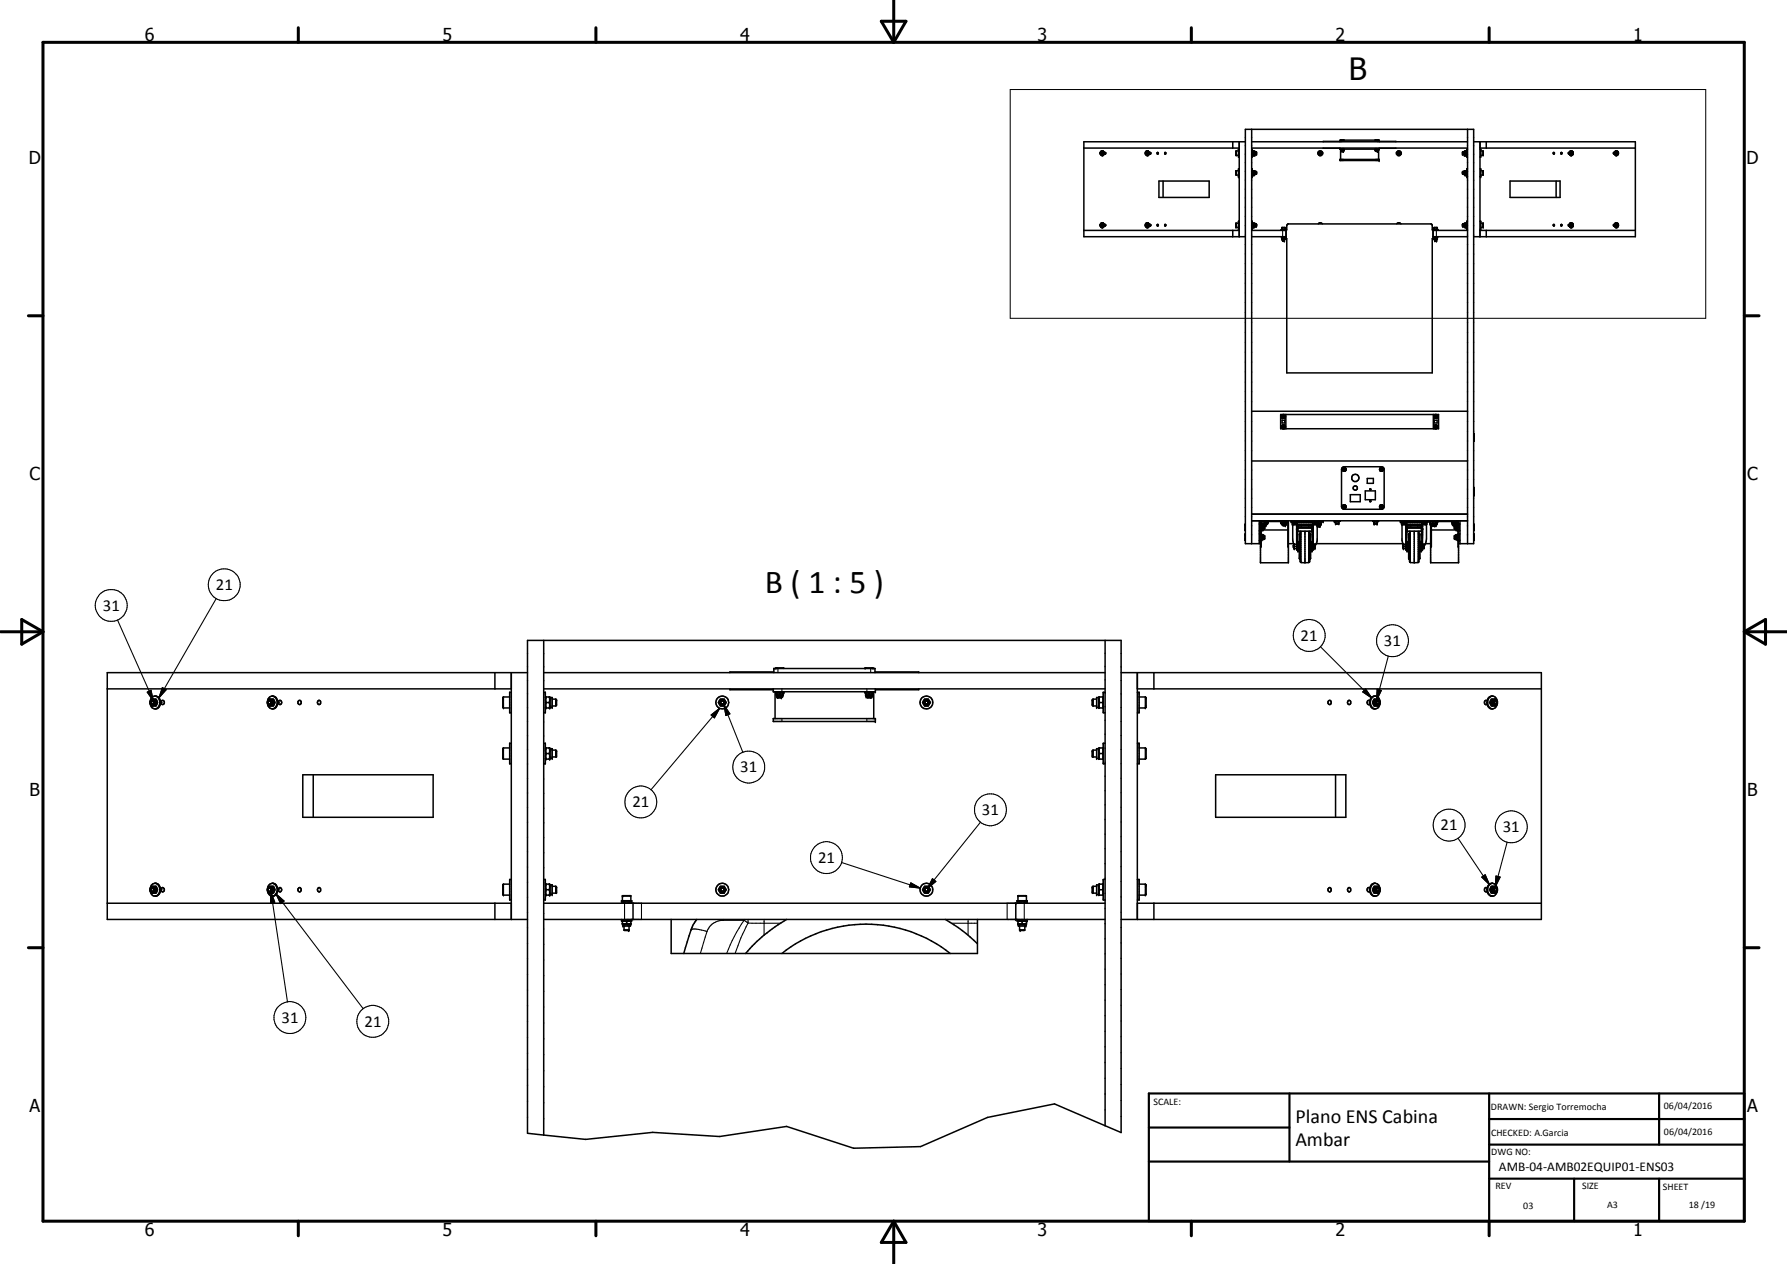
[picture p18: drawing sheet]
<svg xmlns="http://www.w3.org/2000/svg" width="420mm" height="297mm" viewBox="0 0 420 297" stroke-linecap="round" stroke-linejoin="round" font-family="sans-serif">
<defs><g id="words">
<text font-size="7.9" x="179.8" y="139.4">B ( 1 : 5 )</text>
<text font-size="7.2" x="317.1" y="18.7">B</text>
<g font-size="4.7">
<text x="304.6" y="263.9">Plano ENS Cabina</text>
<text x="304.6" y="269.3">Ambar</text>
</g>
<g font-size="4.2">
<text x="34" y="9.6">6</text>
<text x="104" y="9.6">5</text>
<text x="174" y="9.6">4</text>
<text x="244" y="9.6">3</text>
<text x="314" y="9.6">2</text>
<text x="384" y="9.6">1</text>
<text x="6.8" y="38.7">D</text>
<text x="410.6" y="38.7">D</text>
<text x="7" y="112.9">C</text>
<text x="410.8" y="112.9">C</text>
<text x="7" y="187.1">B</text>
<text x="410.8" y="187.1">B</text>
<text x="7" y="261.4">A</text>
<text x="410.8" y="261.4">A</text>
<text x="34" y="290.4">6</text>
<text x="104" y="290.4">5</text>
<text x="174" y="290.4">4</text>
<text x="244" y="290.4">3</text>
<text x="314" y="290.4">2</text>
<text x="384" y="290.4">1</text>
</g>
<g font-size="3.9">
<text x="24.2" y="143.6">31</text>
<text x="50.7" y="138.7">21</text>
<text x="305.8" y="150.6">21</text>
<text x="325.4" y="151.8">31</text>
<text x="174.1" y="181.5">31</text>
<text x="148.7" y="189.7">21</text>
<text x="230.9" y="191.6">31</text>
<text x="338.7" y="195.2">21</text>
<text x="353.3" y="195.6">31</text>
<text x="192.4" y="202.8">21</text>
<text x="66.2" y="240.4">31</text>
<text x="85.7" y="241.3">21</text>
</g>
<text font-size="3.1" x="352.4" y="275.1">AMB-04-AMB02EQUIP01-ENS03</text>
<g font-size="2.4">
<text x="271.2" y="259.7">SCALE:</text>
<text x="350.6" y="260.8">DRAWN: Sergio Torremocha</text>
<text x="391.2" y="260.6">06/04/2016</text>
<text x="350.6" y="267">CHECKED: A.Garcia</text>
<text x="391.2" y="266.7">06/04/2016</text>
<text x="350.6" y="271.4">DWG NO:</text>
<text x="351.6" y="279.3">REV</text>
<text x="372" y="279.4">SIZE</text>
<text x="391" y="279.6">SHEET</text>
<text x="358.1" y="284.1">03</text>
<text x="377.9" y="283.8">A3</text>
<text x="397.1" y="283.8">18 /19</text>
</g>
</g></defs>
<g fill="none" stroke="#000" stroke-width=".24">
<path d="M237.5 21h163.6v53.8h-163.6zM259.6 36h.2M270.2 36h.2M368.9 36h.1M379.5 36h.1M259.6 52.9h.2M270.2 52.9h.2M368.9 52.9h.1M379.5 52.9h.1M37.7 165.1h.5M65.3 165.1h.4M321.9 165.1h.1"/>
<path d="M349.5 165.1h.1M37.7 209.1h.5M65.3 209.1h.4M321.9 209.1h.1M349.5 209.1h.1"/>
</g>
<g fill="none" stroke="#000" stroke-width=".35">
<path d="M254.8 34.8h36.6M258.7 36.1l.2 .1M258.7 35.9v.2M258.7 35.9h.3M258.8 35.9h.2M258.8 36.1h.2M258.9 35.7l.3 .2-.1 .3-.2 .1M258.9 35.7h.3l.2 .4-.2 .2h-.3l-.2-.2M258.9 35.7l-.2 .4M258.9 35.7l.2 .2M259 35.9v.2M259 36.2h-.1"/>
<path d="M259 36.1h.1M259.1 36.1l-.2 .1M259.2 35.7l.1 .3M259.3 36h.1M259.3 36l-.1 .3M259.3 35.5l.2 .2v.5l-.3 .4M259.3 35.5l.1 .1a.64 .64 0 0 1-.1 1 .53 .53 0 0 1-.6-.5M259.3 35.5h-.4l-.2 .4M259.7 35.9h.3l-.1 .3h-.2zM269.3 36l.1 .1M269.3 36.1l.1 .1M269.3 36.1a.52 .52 0 0 0 .6 .5l.1-.2"/>
<path d="M269.4 35.7l.3 .1M269.5 35.7l.4 .1-.1 .5h-.3l-.2-.3zM269.5 35.7l.1 .1M269.6 35.9l-.2 .2h.2M269.6 35.9v.2M269.6 36.1l-.2 .1M269.6 35.8l.1 .3M269.7 36l-.1 .1M269.7 36.1l-.2 .1M269.7 35.8l.1 .1M269.7 35.7l.1 .2M269.8 36.1l-.3 .2"/>
<path d="M269.8 35.9v.2M269.8 36.1l-.1 .2M269.8 35.9l.1 .1M269.9 36h.1M269.9 36l-.1 .1M269.9 35.5h-.4l-.2 .2 .1 .2h.2M269.9 35.5l.3 .4-.2 .5M269.9 35.5l.3 .5v.3l-.4 .3M270.3 35.9h.3v.2l-.2 .1zM272.1 35.9h.2v.3h-.2zM273.8 35.9h.3v.3h-.2zM289.8 33.3v1.5"/>
<path d="M291.2 35.5h-.6v1h.6M291.4 33.3v22.3M291.4 39.7h-.2v1.8h.2M291.4 35.1h-.2v1.8h.2M292.8 33.3h-38v22.3h38M294.3 30.4v97.4M294.3 33.3h50.7M294.3 34.8h50.7M294.3 39.7h.1v1.8h-.1M294.3 35.1h.1v1.8h-.1M294.4 36.4l.1 .1M294.5 35.5h.3v1h-.3"/>
<path d="M294.5 35.5l-.1 .1M294.5 36v.5M294.5 35.5v.5M294.5 36h.3M294.8 35.5v1M294.8 35.6h.3v.8h-.3M295.1 36.3h.2M295.1 35.7h.2M295.3 35.7v.6M310.2 35.7h.4a.34 .34 0 0 1 .2 .3 .34 .34 0 0 1-.2 .3h-.4l-.1-.3zM310.3 35.9v.2M310.3 36.1v.1"/>
<path d="M310.3 35.9h.2M310.4 35.9h.1M310.4 36.2l-.2-.2 .2-.3 .3 .3-.2 .2M310.4 35.9h-.1M310.5 35.9l.1 .2M310.6 36.1l-.3 .1M310.6 36.1h-.3M311.1 34.8h3.9M315 37.5h9.3v.2h-9.3zM315 34.8v.3h9.3v-.3M315.1 33.2l-4 .1M315.1 33.3v-.4h9.2v.4"/>
<path d="M315.2 35.1v2.4M315.2 35.1h.8M315.2 32.9h.1M315.3 35.1v.2h.6v-.2M315.3 35.2h.3M315.4 35.3v.2h.5v-.2M315.4 35.1h-.1M315.4 35.5h.4M315.4 35.3h.1M315.6 35.2h.3M315.6 35.2v.1M315.7 35.3h.1"/>
<path d="M315.8 35.3h.1M315.9 35.1h.1M316 32.9h.1M323.3 35.1h.8M323.3 32.9h.1M323.4 35.1v.2h.6M323.4 35.2h.3M323.4 35.1h.1M323.5 35.5h.4M323.5 35.3h.1M323.6 35.3h-.1M323.7 35.2h.3"/>
<path d="M323.7 35.2v.1M323.8 35.3h.1M324 35.1h.1M324 35.1v.4h-.6v-.2M324.1 32.9h.1M324.1 35.1v2.4M324.3 33.2l3.9 .1M328.2 34.8h-3.9M328.3 35.8l.6-.4a.65 .65 0 0 1 .6 .8l-.4 .4h-.4l-.4-.4zM328.7 35.7h.4v.6h-.4l-.2-.3zM329 35.9h-.2l-.1 .2h.3M329 35.9v.2"/>
<path d="M329 35.9h-.3l.1 .3M329 36.1l-.2 .1M329.1 35.9l-.1-.2-.3 .1-.1 .2 .2 .2M329.1 36.1l-.1 .1M329.1 35.9l.2 .1-.2 .2M343.9 35.7v.6M343.9 36.3h.4M343.9 35.7h.4M344.5 36.4l.4 .1M344.5 35.6h-.2v.8h.2M344.5 35.6v.8M344.5 36h.3"/>
<path d="M344.5 35.5v.5M344.5 36v.5M344.8 35.6v.3M344.8 36.1v.3M344.9 35.5l-.4 .1M345 30.4v97.4M345 39.7h-.1v1.8h.1M345 35.1h-.1v1.8h.1M346.5 33.3h38v22.3h-38M348 34.8h36.5M348 33.3v22.3M348 35.1h.1v1.8h-.1"/>
<path d="M348 39.7h.1v1.8h-.1M348.1 35.5h.6v1h-.6M349.5 33.3v1.5M365.2 35.9h.3l-.1 .3-.2-.1zM367 35.9h.2v.3l-.2-.1zM369 35.9h-.2v.2l.2 .1M369.2 36l.2 .3 .4-.1M369.2 36h.1M369.3 35.5a.59 .59 0 0 0-.3 .6 .59 .59 0 0 0 .5 .5l.4-.5M369.3 35.5h.3l.3 .4M369.3 35.5l-.3 .6 .4 .5M369.3 36l.2 .3"/>
<path d="M369.5 35.7l-.2 .3M369.5 36.2h.1M369.5 36.2l.2 .1M369.6 36.1v.1M369.6 36.2h.2M369.6 35.7l-.2 .2 .1 .3M369.6 35.9v.2M369.6 35.9h.2M369.6 35.7h.2M369.7 35.7l-.2 .2 .2 .3M369.8 35.9v.2h-.2M369.8 35.9v.3"/>
<path d="M369.9 35.9l-.2-.2h-.3l-.2 .3M369.9 35.9v.2M369.9 36.1l-.1 .1M379.3 36.1h.1M379.4 36.1l.2 .1M379.6 35.9l-.2-.1-.1 .3M379.7 35.7v.5l.3 .4M379.8 36l.2 .3h.3l.2-.2M379.8 36h.1M379.9 35.5h.4l.2 .4M379.9 35.5a.54 .54 0 0 0-.3 .7 .54 .54 0 0 0 .8 .2l.1-.3M379.9 35.5l-.1 .1"/>
<path d="M379.9 36l.4 .3M380.1 35.7l-.2 .3M380.2 36.1h.2M380.2 35.9v.2M380.2 36.1l.1 .1M380.2 35.7l-.1 .2v.4M380.2 35.7h.2M380.3 35.7l-.2 .2 .2 .3M380.4 35.7h-.4l-.2 .3M380.4 35.9h-.2M380.4 35.9h.1M380.4 35.7l.1 .2"/>
<path d="M380.4 36.1l-.1 .1M380.4 35.9v.2M380.4 36.1h.1M380.5 35.9v.2M254.8 54.1h36.6M258.7 52.8a.47 .47 0 0 1 .4-.4 .47 .47 0 0 1 .5 .3l-.1 .6M258.7 52.8v.2M258.7 53l.2 .5h.4M258.7 52.8l.2 .3M258.9 52.7l.3-.1 .2 .4-.2 .2-.5-.2M258.9 53.1h.1M258.9 52.7h.1"/>
<path d="M258.9 52.7l-.2 .1M258.9 52.7l.3 .2-.2 .3M258.9 52.7l.1 .2M258.9 52.7l-.1 .1M259 52.7l.1 .3M259 52.9v.1M259 53l-.1 .1M259 53h.1M259.1 53l-.2 .2M259.2 52.6l.1 .3M259.2 52.4l.3 .3v.5l-.2 .3M259.3 52.9h.1"/>
<path d="M259.3 52.9l-.1 .3M259.3 52.7h.1M259.3 53.1h.1M259.4 53.3l-.1 .2M259.7 52.7l.3 .2-.2 .2-.1-.2zM269.3 52.8v.2M269.3 53l.2 .5h.4M269.3 52.8l.2-.4h.4a.66 .66 0 0 1 0 1.1M269.4 52.7h.5M269.4 52.7h.2M269.4 52.7l-.1 .1M269.5 52.7h.2l.1 .3"/>
<path d="M269.6 52.9l-.2-.1v.2M269.6 52.9v.1M269.6 52.7l.1 .3M269.7 52.9l-.3-.2-.1 .2 .3 .1M269.7 52.9l-.3 .2M269.7 53l-.2 .2M269.7 52.6l.1 .1M269.8 52.7h.1M269.8 53.1h.1M269.8 53l-.2 .2M269.8 52.7l.1 .2M269.8 53l-.1 .2"/>
<path d="M269.8 52.4h.1M269.9 52.7l-.1 .5h-.4l-.1-.2M269.9 52.9h.1M269.9 52.7h.1M269.9 52.9l-.1 .1M270 52.5l.2 .5-.3 .5M270.4 52.7l.2 .1-.1 .3-.2-.1zM272.1 52.7l.3 .2-.2 .2zM272.5 42.5h11.8v3.9h-11.8zM273.5 42.5v3.9M273.9 52.7l.2 .1-.1 .3zM289.8 54.1v1.5"/>
<path d="M291.2 40.1h-.6v1h.6M291.2 52.5h-.6v.9h.6M291.4 52h-.2v1.8h.2M294.3 55.6h8.1M294.3 54.1h8.1v2h.1v31.5h34.3v-31.5h.1v-2h8.1M294.3 52h.1v1.8h-.1M294.4 41.1h.1M294.4 53.4h.1M294.5 40.1l.6 .1v.9h-.3M294.5 52.5h.3v.9h-.3M294.5 40.1l-.1 .1M294.5 52.5h-.1"/>
<path d="M294.5 40.1v.5M294.5 40.6v.5M294.5 52.5v.4M294.5 52.9v.5M294.5 40.6h.3M294.5 52.9h.3M294.8 40.1v1M294.8 52.5v.9M294.8 40.1v1h-.3M294.8 52.5h.3v.9h-.3M295.1 40.9h.2M295.1 40.3h.2"/>
<path d="M295.1 53.2h.2M295.1 52.6h.2M295.3 40.3v.6M295.3 52.6v.6M301.2 54.1v-.1h1.3v-1l.3-.4h33.7l.3 .3v1.1h1.3v.1M301.3 55.6v.2h.9v-.2M301.3 54v-.1h.9v.1M301.4 53.9v-.4h.8v.4M301.5 55.8l-.1 .4h.7v-.2M301.5 56.2v.4M301.5 56.6h.5M301.7 55.8h.1"/>
<path d="M301.8 55.8v.2M301.9 55.8h-.1M302 56.2v.4M302.1 55.8l.1 .2M302.2 56h-.8h.7M302.2 56h-.1M302.3 54.1v1.5M310 52.6l.3-.2 .6 .2M328.4 52.6l.4-.2 .6 .2M336.9 55.6h8.1M337 54.1v1.5M337.1 53.9h.9v.1"/>
<path d="M337.1 55.6v.4M337.1 56h.8M337.1 56h.1M337.2 56v.2h.7v-.2M337.2 56h.7M337.3 56.2v.4h.5M337.3 56.6h.5M337.5 55.8h.1M337.6 55.8v.2M337.6 55.8h.1M337.8 56.2v.4M337.9 55.8v.2"/>
<path d="M337.9 53.9v-.4h-.7l-.1 .5M337.9 56h.1M338 55.6v.2h-.9h.2M343.9 40.3v.6M343.9 52.6v.6M343.9 40.9h.4M343.9 40.3h.4M343.9 53.2h.4M343.9 52.6h.4M344.5 41.1h.4M344.5 53.4h.4M344.5 52.5h-.2v.9h.2"/>
<path d="M344.5 52.5v.9M344.5 40.1v1M344.5 40.6h.3M344.5 52.9h.3M344.5 52.9v.5M344.5 40.1v.5M344.5 40.6v.5M344.5 52.5v.4M344.8 52.6v.2M344.8 53.1v.2M344.8 40.3v.2M344.8 40.8v.2"/>
<path d="M344.9 40.1l-.6 .1v.9h.2M344.9 52.5h-.4M345 52h-.1v1.8h.1M348 54.1h36.5M348 52h.1v1.8h-.1M348.1 40.1h.6v1h-.6M348.1 52.5h.6v.9h-.6M349.5 54.1v1.5M355 42.5h11.8v3.9h-11.8zM365.3 52.7l.2 .2-.2 .2zM365.9 42.5v3.9M367 52.8l.2-.1v.4z"/>
<path d="M369 52.8h-.2v.3h.2M369.2 52.9l.2 .3h.4l.1-.2M369.2 52.9h.1M369.3 52.9l.2 .3M369.3 52.7l-.1 .2M369.4 52.7l-.1 .2M369.4 53l.1 .2M369.4 52.4a.63 .63 0 0 0-.1 1.1M369.5 52.7l-.1 .3M369.5 52.6l-.1 .1M369.5 52.7h.1M369.6 52.8h.3l-.3 .3"/>
<path d="M369.6 52.8v.3M369.6 52.8l.2 .1-.2 .2M369.6 52.7h.2M369.6 52.7h-.1M369.7 52.7l-.2 .1 .2 .4h-.2M369.8 52.7h-.5M369.8 52.7l.1 .1M369.9 52.8v.2M369.9 53l-.3 .5h-.3M369.9 52.8l-.1-.3-.5-.1a.66 .66 0 0 0 0 1.1M379.6 52.8l-.3 .1 .1 .2h.2M379.6 53.1l.3 .4"/>
<path d="M379.8 52.9l.2 .3h.4l.1-.2M379.8 52.9h.1M380 52.4a.63 .63 0 0 0-.1 1.1M380.1 52.6v.6M380.2 52.8v.2M380.2 52.8l.1-.1 .1 .3M380.2 53h.2M380.2 52.9v.1M380.2 52.7l.1 .5-.4-.3M380.3 52.7h.1M380.3 53.1h.1M380.3 52.8h-.1"/>
<path d="M380.4 52.7l-.4-.1-.2 .3M380.4 52.7l-.5 .2M380.4 52.7v.4M380.4 52.7h.1M380.4 52.7l.1 .1M380.5 52.8v.2M380.5 53l-.2 .5h-.4M380.5 52.8a.5 .5 0 0 0-.6-.4 .5 .5 0 0 0-.3 .7M294.3 96.6h50.7M301.1 97.4h37.1v3.4h-37.1zM301.4 98l.2 .2h.4l.2-.2M301.4 98.8h.7v.6h-.7z"/>
<path d="M301.5 97.6l-.1 .4M301.5 97.6l.5-.1 .1 .4-.1 .3-.6-.2M301.6 97.8v.2M301.6 98h.1M301.7 97.4l-.4 .3 .1 .5 .5 .1 .3-.3M301.9 97.4l.1 .1M301.9 97.7v.3h-.2M301.9 97.7l-.2-.1-.1 .2M301.9 97.7h-.3M302 97.8l-.3 .2M302 97.5h-.4l-.2 .5M302 99.9l-.5 .1-.2 .3 .2 .3"/>
<path d="M302 97.5l.2 .5M302 99.9l.2 .4-.2 .4M302 99.9h-.5l-.2 .3 .1 .4 .3 .2M302.3 97.4v3.4M337 97.4v3.4M337.1 97.8v.2M337.1 98l.4 .3 .4-.1M337.1 97.7v.1M337.2 97.7l.5-.2 .2 .5-.5 .2zM337.2 98.8h.7v.6h-.7zM337.2 97.7h-.1M337.3 99.9l-.2 .4"/>
<path d="M337.3 99.9h.5M337.3 97.5l-.2 .3M337.3 97.5l-.1 .2M337.3 97.5h.5M337.3 97.8l.1 .2M337.4 97.7l.1-.1 .3 .1-.1 .3h-.2M337.4 97.7l-.1 .1M337.4 98h.1M337.5 97.4l-.2 .1M337.5 97.7l.2 .1M337.6 97.4l.2 .1M337.7 97.9l-.2 .1"/>
<path d="M337.8 99.9l.1 .3M337.8 97.5l.2 .3-.2 .4h-.5l-.2-.2M337.8 97.5l.2 .3-.1 .4M337.8 99.9l.1 .1M337.9 100h.1M337.9 98.2h.1M337.9 100l.1 .3-.2 .4M294.3 108.3h50.7M301.5 100.6h.5l.1-.2-.3-.5-.4 .3v.3l.2 .2h.4M301.6 100.2v.2M301.6 100.2l.2-.1 .2 .1M301.6 100.2h.1"/>
<path d="M301.6 100.4l.3 .1M301.8 100.1l.2 .1M302 100.2v.2M302 100.2l-.2 .3-.2-.1M302 100.7l-.1 .1M315.5 109.9l.5-.2h8.8l.4 .1 .2 .5v8.8l-.1 .3-.3 .3h-9.1l-.2-.2-.3-.4v-8.8zM315.9 110.2h.1l.2 .2h-.3zM315.9 119l.1-.1 .2 .3h-.3zM316.2 109.9a.39 .39 0 0 0-.5 .4 .39 .39 0 0 0 .5 .4M316.2 109.9l.2 .3-.2 .5M316.3 109.9a.46 .46 0 0 0-.7 .4 .46 .46 0 0 0 .7 .4M316.3 109.9l.2 .4-.2 .4"/>
<path d="M316.4 118.8a.46 .46 0 0 0-.8 .1 .46 .46 0 0 0 .5 .7 .46 .46 0 0 0 .4-.7 .41 .41 0 0 0-.6-.2 .41 .41 0 0 0-.1 .6 .41 .41 0 0 0 .6 0v-.4M317.5 116.2h2.3v1.7h-2.3zM321 115.4h2.4v2h-2.4zM321.5 112.4h1.4v1.2h-1.4zM322.1 117.6h.2v.3h-.2zM322.1 114.9l.2 .2h-.2zM322.3 115.1h.1M324.6 110.2h.2l.1 .2h-.3zM324.6 119l.2-.1 .1 .3h-.3zM325 109.9a.43 .43 0 0 0-.6 .5 .43 .43 0 0 0 .7 .3M325 109.9l.2 .3-.2 .5M325.1 109.9a.46 .46 0 0 0-.7 .3 .46 .46 0 0 0 .5 .5"/>
<path d="M325.1 109.9l.2 .4-.2 .4M325.1 118.8l-.2-.1a.42 .42 0 0 0-.5 .4 .42 .42 0 0 0 .5 .4l.3-.2v-.4M337.1 100.3l.2 .4M337.1 100.3v.2M337.1 100.4l.2 .3M337.3 100.7h.5M337.3 100.7l.2 .1M337.4 100.4l.2 .1M337.5 100.1h.1M337.5 100.1l-.2 .3M337.5 100.1l-.2 .2 .3 .2M337.6 100.1l.2 .1"/>
<path d="M337.6 100.1l.1 .1M337.7 100.4l-.1 .1M337.8 100.7l-.2 .1M337.8 100.2v.2M337.8 100.4l-.2 .1M337.9 100.2l-.2 .4h-.3l-.2-.1v-.3l.5-.2 .3 .3-.2 .4M346.5 101.9h.1v1.8h-.1M346.5 114.6h.1v1.7h-.1M292.8 123.2v1.5M292.8 125.5v1.5M294.3 122.4h50.7M294.3 120.8h50.7"/>
<path d="M296.1 122.4v5.4M296.1 125.5h.1v1.5h-.1M296.1 123.1h.1v1.6h-.1M296.2 126.8v.1M296.2 124.5v.1M296.2 125.6h.5M296.2 122.4v.1h2.2v-.1M296.2 125.6h.1M296.2 123.3h.5M296.2 123.3h.1M296.3 126.2v.7M296.3 123.3v.7"/>
<path d="M296.3 124v.6M296.3 125.6v.6M296.3 126.2h.3M296.3 124h.3M296.4 127.8h-3.6v-97.4h53.7v97.4h-3.6M296.4 124.6v1M296.4 122.5v.8M296.5 122.5v.1h.9M296.5 123.1h1.4M296.5 126.9v1.6h-.1M296.5 122.6v.7M296.5 124.6v1"/>
<path d="M296.6 123.1h.1M296.6 125.6v.6M296.6 123.3v.7M296.6 124v.6M296.6 126.2v.7M296.7 123.3h.3v1.2h-.3M296.7 125.6h.3v1.2l-.8 .1M296.7 123.3v1.2M296.7 125.6v1.3M296.7 124.5l-.5 .1M296.7 124.5h6.1M297 125.9h.3"/>
<path d="M297 126.6h.3M297 124.3h.3M297 123.4h.6M297 123.4l.1 .1M297 123.3v.1M297.3 123.5v.8zM297.3 125.9v.7M297.3 123.1h.1M297.3 123l.2 .1M297.4 122.5l-.1 .6M297.4 122.6h5.4v5.9h.1M297.4 122.8h.7"/>
<path d="M297.6 123.4l-.6 .1M297.6 122.4v.1M297.6 123.3v.1M297.7 122.8h.1M297.7 122.8h-.1M297.7 122.6v.2M297.8 123v.3h-.9v-.2M297.8 123l-.1 .1M297.9 123.1h.1M297.9 123v.1M298 122.8v.2h-.7M298 122.5l.1 .3"/>
<path d="M298.1 122.8h-.1M300.9 122.4v.1h1.3v-.1M301.1 122.8h.2M301.1 122.8h.7M301.2 122.5l-.1 .3M301.3 123.1h1.1M301.3 123v.1M301.3 123.1h.1M301.4 123l.1 .3h.9v-.2M301.4 123l.2 .1M301.5 122.6v.2M301.5 122.8h.2"/>
<path d="M301.5 122.8h-.1M301.7 123.4h.6M301.7 123.3v.1M301.9 122.7h.6M301.9 122.5v.5h-.7v-.2M302 123l.1 .1M302 123l-.2 .1M302 122.7v.3M302.3 123.3v.1M302.5 122.7l-.1 .4M302.5 123l-.2 .1M302.6 122.6v.1h-.7"/>
<path d="M302.6 122.4l.3 .2v9.6h-6.5v-5.3M302.9 127.8h1.3M303.6 122.4v.2h7.5v-.2M303.9 122.7h.1M303.9 122.7v-.1v.6h5.9v-.5h-.2M304 122.7h1v.3h-1zM304 123.2l-.1 3.8 .4 1M304 123h.1M304.1 122.6v.1M304.2 128.1v.6M304.2 128.7h.1M304.2 128.1h.1"/>
<path d="M304.3 127.9h.6M304.3 127.9v1h.6M304.3 128.3h.1M304.3 128.8h.1M304.3 128.4h.6M304.3 127.9v.1M304.3 128.4v.1M304.5 123h.1M304.5 123h-.1M304.5 122.7v.3M304.9 124.2h.2M304.9 124.5h.2"/>
<path d="M304.9 125h.1M305 122.6v.1M305 122.7h3.6M305 123h-.1M305 127.8h.1M305 128.7h.1M305 128.1h.1M305.1 128.8h.1M305.1 127.9h.1M305.1 123.6h-.2v5.6h.1v-5M305.1 124.1h3.4M305.1 124.7l-.1 .1"/>
<path d="M305.3 127.3h-.2v2.2h.2M305.3 127.3v2.2M305.3 129.5l.2 .1M305.5 127.2l-.2 .1M305.6 125.4l-.1 .1v5.8l.1 .1M305.7 124.8l-.1 6.6 .2 .8h1M306 124l-.9-.1v-.4h3.4v.4l-.9 .1M306.8 124.8v7.4M307.9 124.8v7.2l-.2 .2h-.9M308 125.4l.1 .1v5.8l-.1 .1M308.1 127.2l.2 .1M308.3 127.3h.2"/>
<path d="M308.3 127.3v2.2M308.3 129.5l-.2 .1M308.5 127.8h.1M308.5 123.6h.3v5.6h-.2M308.5 124.8h-3.4v-.8h3.4v5.5h-.2M308.5 128.8h.1M308.5 127.9h.1M308.5 124.2h.3M308.5 124.5h.3M308.5 124.7l.1 .1M308.6 125h.2M308.6 123h.2"/>
<path d="M308.7 122.6v.1M308.8 127.9h.3v1h-.3M308.8 128.4h.3M309.1 122.7v.3M309.1 123h.2M309.1 123h-.1M309.4 127.8h20.4M309.4 127.8l-.3 .5M309.6 122.6v.4h-1v-.3h1M309.6 123h-.1M309.7 123.2v3.8l-.3 .8M309.7 123.6h.6h-.6"/>
<path d="M309.7 123.7h.6M310 123l.2 .1M310 122.7h-.3M310 122.7v.3M310.1 122.4v.2M310.2 122.6l-.2 .1M310.3 123.7l-.6 .1M310.3 123.4v.3M310.5 122.6l.1 .1M310.6 123.1v.3h-.9M310.6 122.6v.5h-.8l.2-.1M310.6 123l-.1 .1"/>
<path d="M313.7 122.4v.1h1.4v-.1M314.8 123.1h-.1M314.8 122.6v.5M314.9 122.5v.1h-1v-.1l.2 .6h.6M322.7 122.4v.1h1.4v-.1M323 122.5v.1h.9v-.1M323 122.6l.1 .5h.7v-.5M329.3 122.4v.2h8.7v-.2M329.5 122.6l.1 .1M329.7 123.2l-.1 3.8 .4 1M329.7 122.7h1v.3h-1zM329.7 123h.1"/>
<path d="M329.8 122.6v.1M329.8 128.1v.6M329.8 128.7h.2M329.8 128.1h.2M330 127.9h.5M330 128.3v.1M330 127.9v1M330 128.8v.1M330 128.9h.5M330 127.9h.1M330 128.4h.5M330 128.4h.1"/>
<path d="M330.2 123h.2M330.2 123h-.1M330.2 122.7v.3M330.5 124.2h.3M330.5 124.5h.3M330.5 125h.2M330.7 122.6v.1M330.7 122.7h3.6M330.7 123h-.1M330.7 127.8h.1M330.7 124.2l.1 5.3h.2M330.7 128.7h.1"/>
<path d="M330.7 128.1h.1M330.8 127.3h.2M330.8 123.6h-.3v5.6h.2M330.8 124h3.4v.8h-3.4zM330.8 124.1h3.4M330.8 124.7l-.1 .1M331 127.3v2.2M331 129.5l.2 .1M331.2 127.2l-.2 .1M331.4 125.4l-.2 .1v5.8l.2 .1M331.4 124.8v7.2l.2 .2h.9M331.7 124l-.9-.1v-.4h3.4v.4l-.9 .1"/>
<path d="M332.5 124.8v7.4M333.6 124.8v7.3l-1.1 .1M333.7 125.4l.1 .1v5.8l-.1 .1M333.8 127.2l.2 .1M334 127.3h.2v2.2h-.2M334 127.3v2.2M334 129.5l-.2 .1M334.2 127.8h.1M334.2 123.6h.3v5.6h-.2v-5M334.2 124.2h.3M334.2 124.5h.3M334.2 124.7l.1 .1"/>
<path d="M334.2 128.7h.1M334.2 128.1h.1M334.3 122.7h1v.3h-1zM334.3 125h.2M334.3 123h.2M334.4 122.6v.1M334.5 127.9h.3v1h-.3M334.5 128.4h.3M334.8 127.9v.5M334.8 128.4v.5M334.8 123h.1M334.8 123h-.1"/>
<path d="M334.8 122.7v.3M335.1 127.8h1.3M335.1 127.8l-.3 .5M335.2 122.6v.1M335.3 123h-.1M335.4 123.2v3.5l-.3 1.1M335.4 122.6l.1 .6h-6v-.5h.2M335.4 122.7h-.1h.2M335.5 122.6h-.1M335.8 122.4v.2M336.2 122.6v.5h1.6M336.2 123l.2 .1"/>
<path d="M336.3 123.1v.3h1.2v-.3M336.4 123.4v8.8h6.5v-5.3M336.4 122.6l-.2 .1M336.5 123.4v5.1h-.1M336.5 124.5h6.1M336.7 122.6l.2 .1M336.9 123l.2 .1M336.9 123l-.2 .1M336.9 122.7v.3M337.1 122.6l-.2 .1M337.3 123.4l-.1 .2h-.7l1.1-.2M337.3 123.4h.3"/>
<path d="M337.4 122.6h.6M337.6 122.6v.5M337.6 123l-.2 .1M337.6 123.3v.1M337.7 122.7h.2M337.8 123.1v.2h-.3M337.9 122.7l-.1 .4M337.9 123l-.2 .1M338 122.6h4.7l.1 .7M341.4 122.6v.1h1.2v-.1M341.4 123l.2 .1M341.4 122.7l.1 .4"/>
<path d="M341.4 122.7h1.1M341.5 123.1h.9M341.7 123.4l.6 .1M341.7 123.4h.6M341.7 123.3v.1M342 123.6v-.1v.8zM342 122.7v.3M342 123l.1 .1M342 123l-.2 .1M342 125.9h.3M342 126.6h.3M342 124.3h.3"/>
<path d="M342 125.9v.7M342.3 123.4l-.1 .1M342.3 123.3v.1M342.5 123.1h-.1M342.5 122.7l-.1 .6h-.9v-.2M342.5 123l-.2 .1M342.6 125.6h-.3v1.2h.3M342.6 126.8l.5 .1M342.6 123.3h-.3v1.2h.3M342.6 124.5l.5 .1M342.6 123.3v1.2M342.6 125.6v1.2"/>
<path d="M342.6 122.4l.3 .2v.7M342.7 123.2v.1M342.7 123.3h-.1M342.7 126.2h.4M342.7 124h.4M342.7 123.3v.7M342.7 124v.6M342.7 125.6v.6M342.7 126.2v.7M342.8 123.2h-.1M342.8 126.9v1.6h.1M342.8 124.6v1"/>
<path d="M342.9 123.2h.2v.4v1.1h-.2M342.9 124.6v1M343.1 123.2l-.4 .1M343.1 125.6v1.3M343.1 125.6h-.5M343.3 122.4v5.4M343.3 125.5h-.2v1.5h.2M343.3 123.1h-.2v1.6h.2M346.5 125.5h.1v1.5h-.1M346.5 123.2h.1v1.5h-.1M116.4 158.1v3.8M120.2 158.1v58"/>
<path d="M124 158.1h-98.8v58h98.8M127.8 150.5v116.2M127.8 158.1h132M181.9 157.9h-10.3v.2M181.9 158.1v-1h23.8v1M182.4 157.1v-.1h1.9v.1M203.4 157.1v-.1h1.9v.1M205.7 157.9h10.3v.2M259.8 150.5v114M263.6 158.1h98.8v58h-98.8M267.4 158.1v58M271.3 158.1v3.8"/>
<path d="M25.2 161.9h95M35.3 164.8a1.17 1.17 0 0 1 1.3-1.2 1.17 1.17 0 0 1 1 1.5l-.4 1.1-.3 .3M35.3 165.4a1.16 1.16 0 0 0 1.3 1.1M35.6 164.6a.46 .46 0 0 1 .6 .5 .46 .46 0 0 1-.6 .4 .57 .57 0 0 1 0-.9zM35.7 164.4l1-.1 .3 .8M35.7 164.7a.39 .39 0 0 1 .5 .4 .39 .39 0 0 1-.5 .4l-.2-.3zM35.8 164.4a.82 .82 0 0 1 .2 1.3M36 165.7l-.2 .1M36.1 164.9v.4M36.4 163.6a1.4 1.4 0 0 1 1.3 2.1 1.19 1.19 0 0 1-1.3 .9M36.5 164.3l.3 .8M36.8 165.1h.2"/>
<path d="M36.8 165.1l-.3 .8M37 165.1l-.3 .8-1-.1M38 164.6l.6 .2v.5a.44 .44 0 0 1-.6 .2 .44 .44 0 0 1 0-.7zM62.9 165.4a1.22 1.22 0 0 0 1.1 1.2M63.3 164.4v-.1h1l.3 .8M63.3 164.4a.71 .71 0 0 1 .8 .5 .71 .71 0 0 1-.5 .9M63.3 165.8h.3M63.3 164.4a.76 .76 0 0 0-.5 .7 .76 .76 0 0 0 .5 .7M63.4 164.4l.4 .3 .1 .4-.3 .6M63.6 165.7l-.2 .1M63.7 164.9a.39 .39 0 0 0-.6-.1 .39 .39 0 0 0 0 .6 .39 .39 0 0 0 .6-.1M63.7 164.9v.4"/>
<path d="M64 163.6a1.51 1.51 0 0 1 1.3 1.5 1.51 1.51 0 0 1-1.3 1.5M64 166.6h.2M64 163.6l-.4 .1a1.22 1.22 0 0 0-.7 1.1M64 163.6a1.61 1.61 0 0 1 1.2 1.3 1.61 1.61 0 0 1-.8 1.6M64 164.3l.4 .8M64.4 165.1h.2M64.4 165.1l-.4 .8M64.6 165.1l-.3 .8h-1v-.1M65.6 164.6h.4a.54 .54 0 0 1-.1 1l-.3-.1a.57 .57 0 0 1 0-.9zM70.3 164.6h.3l.2 .3-.2 .6h-.3l-.2-.2v-.4zM74.8 164.6h.4l.2 .3-.1 .5-.5 .1a.57 .57 0 0 1 0-.9zM119.8 163.8h-1.4l-.2 .2 .1 2.4h1.5"/>
<path d="M119.8 175.8h-1.4l-.2 .1 .1 2.4 1.5 .1M120.2 174.7h-.4v4.8h.4M120.2 162.7h-.4v4.8h.4M127.8 161.9h132M127.8 174.7h.4v4.8h-.4M127.8 162.7h.4v4.8h-.4M128.2 166.2l.1 .2 1-.2M128.2 163.9l.1-.1 1 .1M128.2 178.2l.1 .2h.9l.1-.2M128.2 175.9l.1-.1h.9l.1 .1M128.4 165.1l-.1 .6 .1 .7M128.4 163.8l-.1 .6 .1 .7"/>
<path d="M128.4 175.8l-.1 .6 .1 .7M128.4 177.1l-.1 .6 .1 .7M128.4 165.1h.7M128.4 177.1h.7M129.1 163.8l.1 .3-.1 1M129.1 165.1l.1 .3-.1 1M129.1 175.8l.1 .3-.1 1M129.1 177.1l.1 .3-.1 1M129.3 163.9h.5v2.3h-.5M129.3 175.9h.5v2.3h-.5M129.3 163.9v2.3M129.3 175.9v2.3"/>
<path d="M129.8 165.9h.9M129.8 164.3h.9M129.8 177.9h.9M129.8 176.3h.9M130.7 164.3v1.6M130.7 176.3v1.6M130.7 164.3l.1 .2v1.2l-.1 .2M130.7 176.3l.1 .1v1.3l-.1 .2M169.4 164.3h.9l.5 .8-.5 .8h-.9l-.3-.4a.99 .99 0 0 1 .3-1.2zM169.4 164.9l.2 .6M169.4 164.9l.2 .5M169.6 164.7l.5 .1"/>
<path d="M169.6 164.7l-.2 .2M169.6 165.4l.2 .1M170.1 164.8l.1 .2M170.2 165l-.1 .4-.5 .1M171.6 161.9v.2h10.2M181.8 168.9h24v.6h-24zM181.8 161.9v.7h24v-.7M182.2 162.6v6.3M182.3 162.6v.2h2v-.2M182.5 163.3h.8M182.5 162.9h.8M182.7 162.8h-.2l.2 .6"/>
<path d="M182.7 163.4v.3h1.3v-.3M182.7 163.4h1.3M182.8 163.9h1M182.8 163.7v.2M183.3 163.3h.8M183.3 162.9h.8M183.3 162.9v.4M183.8 163.7v.2M184 162.8v.6M203.3 162.6v.2h2v-.2M203.5 163.3h.8M203.5 162.9h.8"/>
<path d="M203.7 163.4v.3h1.3v-.3M203.7 163.4h1.3M203.7 162.8h-.2l.2 .6M203.8 163.9h1M203.8 163.7v.2M204.3 163.3h.8M204.3 162.9h.8M204.3 162.9v.4M204.8 163.7v.2M205 162.8h.1l-.1 .6M205.4 162.6v6.3M216 161.9v.2h-10.2"/>
<path d="M217.4 164.3h.9l.5 .8-.5 .8h-.9l-.3-.4a.99 .99 0 0 1 .3-1.2zM217.6 165.4l.2 .1M218.1 164.8h-.6l-.1 .3 .2 .4M218.1 164.8l.1 .2M218.2 165l-.1 .4-.5 .1M257 164.3v1.6M257 176.3v1.6M257 164.3l-.2 .2v1.2l.2 .2M257 176.3l-.2 .1v1.3l.2 .2M257 165.9h.8M257 164.3h.8M257 177.9h.8"/>
<path d="M257 176.3h.8M258.3 166.2l.1 .2h1v-.2M258.3 163.9l.1-.1h1v.1M258.3 178.2l.1 .2h1v-.2M258.3 175.9l.1-.1h1v.1M258.3 163.9h-.5v2.3h.5M258.3 175.9h-.5v2.3h.5M258.3 163.9v2.3M258.3 175.9v2.3M258.5 165.1h.7M258.5 177.1h.7M258.5 177.1l-.1 .6 .1 .7"/>
<path d="M258.5 175.8l-.1 .6 .1 .7M258.5 165.1l-.1 .6 .1 .7M258.5 163.8l-.1 .6 .1 .7M259.2 175.8l.2 .6-.2 .7M259.2 177.1l.2 .6-.2 .7M259.2 163.8l.2 .6-.2 .7M259.2 165.1l.2 .6-.2 .7M259.8 174.7h-.4v4.8h.4M259.8 162.7h-.4v4.8h.4M267.4 161.9h95M267.4 162.7h.4v4.8h-.4M267.4 174.7h.4v4.8h-.4"/>
<path d="M267.8 163.8h1.5l.1 .2v2.2l-1.6 .2M267.8 175.8h1.5l.1 .1v2.4l-1.6 .1M312.5 164.6a.43 .43 0 0 1 .5 .3 .43 .43 0 0 1-.2 .5 .43 .43 0 0 1-.6-.1v-.4zM317 164.6h.4l.2 .3-.1 .5-.5 .1a.57 .57 0 0 1 0-.9zM322.1 164.7l-.4-.1-.3 .5 .2 .4h.5M322.7 165.1l.4 .8 1-.1M322.7 165.1h.2M322.9 165.1l.4 .8M323.3 164.3l-.4 .8M323.3 163.6a1.4 1.4 0 0 0-1.2 2.1 1.19 1.19 0 0 0 1.2 .9M323.4 163.6l.6 .2 .5 1M323.4 163.6a1.55 1.55 0 0 0-1.2 1.5 1.55 1.55 0 0 0 1.2 1.5"/>
<path d="M323.6 164.9l.2-.3h.4a.54 .54 0 0 1-.1 1l-.5-.3M323.6 164.9v.4M323.7 164.9v.4M323.8 165.7l.1 .1M323.9 164.4a.82 .82 0 0 0-.1 1.3M324.1 164.4l-1-.1-.4 .8M324.5 165.4l-.5 .9-.6 .3M349.7 164.7l-.3-.1a.52 .52 0 0 0-.4 .5 .52 .52 0 0 0 .4 .5l.3-.1M350.3 165.1l.3 .8 1.1-.1M350.3 165.1h.3M350.6 165.1l.3 .8M350.9 164.3l-.3 .8"/>
<path d="M350.9 163.6a1.55 1.55 0 0 0-1.1 1.5 1.55 1.55 0 0 0 1.1 1.5M350.9 163.6a1.52 1.52 0 0 0-1.3 1.5 1.52 1.52 0 0 0 1.3 1.5M350.9 163.6l.7 .2 .5 1M351.2 164.9l.2-.3a.46 .46 0 0 1 .5 .5 .46 .46 0 0 1-.5 .4l-.2-.2M351.2 164.9v.4M351.2 164.9l.3-.2 .3 .1v.5l-.2 .2h-.2l-.2-.3M351.4 165.7l.1 .1M351.5 164.4l-.4 .3-.1 .4 .4 .6M351.7 164.4l-1.1-.1-.3 .8M352.1 165.4l-.5 .9-.7 .3M71.2 182.1h30.6v10h-30.6zM73.6 182.1v10"/>
<path d="M285.8 182.1h30.6v10h-30.6zM314 182.1v10M25.2 212.3h95M35.3 208.8a1.13 1.13 0 0 1 1.1-1.2 1.13 1.13 0 0 1 1.1 1.2l-.1 1.1-.3 .5-.5 .2M35.6 208.7l.2-.1 .3 .3v.5l-.3 .2-.4-.3zM35.6 208.8a.37 .37 0 0 1 .6 .3 .37 .37 0 0 1-.5 .4l-.2-.3zM35.7 208.4l1-.1 .3 .8M35.8 208.4a.73 .73 0 0 1 .5 .7 .73 .73 0 0 1-.5 .7M36.1 208.9v.4M36.4 207.6a1.59 1.59 0 0 1 1.3 1.3 1.59 1.59 0 0 1-.9 1.7h-.6l-.4-.3-.5-1M36.5 208.3l.3 .8M36.8 209.1h.2"/>
<path d="M36.8 209.1l-.3 .8M37 209.1l-.3 .8-1-.1M38 208.7l.3-.1 .3 .3v.5l-.3 .2-.3-.2-.1-.3zM63.3 208.4v-.1h1l.3 .8M63.3 208.4h.4a.72 .72 0 0 1 .4 .9 .72 .72 0 0 1-.8 .5M63.3 208.4a.73 .73 0 0 0-.5 .7 .73 .73 0 0 0 .5 .7M63.4 208.4a.73 .73 0 0 1 .5 .7 .73 .73 0 0 1-.5 .7M63.7 208.9l-.3-.2-.3 .1v.3l.2 .4a.41 .41 0 0 0 .4-.5 .41 .41 0 0 0-.5-.3l-.2 .4 .1 .3 .2 .2 .3-.1 .1-.6v.4M64 207.6l-.8 .4-.3 .8M64 207.6a1.6 1.6 0 0 1 1.2 1.4 1.6 1.6 0 0 1-1 1.6M64 207.6a1.51 1.51 0 0 1 1.3 1.6 1.51 1.51 0 0 1-1.5 1.4l-.2-.1a1.33 1.33 0 0 1-.7-1.2M64 208.3l.4 .8"/>
<path d="M64.4 209.1h.2M64.4 209.1l-.4 .8M64.6 209.1l-.3 .8h-1v-.1M65.6 208.7l.2-.1a.53 .53 0 0 1 .4 .4 .53 .53 0 0 1-.3 .6l-.4-.3zM116.4 212.3v3.8M119.8 207.8h-1.4l-.2 .1 .1 2.4 1.5 .1M120.2 206.7h-.4v4.8h.4M127.8 212.3h132M127.8 216.1h132M127.8 206.7h.4v4.8h-.4M128.2 210.2l.1 .2 1-.2M128.2 207.9l.1-.1h.9l.1 .1"/>
<path d="M128.4 207.8l-.1 .6 .1 .7M128.4 209.1l-.1 .6 .1 .7M128.4 209.1h.7M129.1 207.8l.1 .4-.1 .9M129.1 209.1l.1 .3-.1 1M129.3 207.9h.5v2.3h-.5M129.3 207.9v2.3M129.8 209.9h.9M129.8 208.3h.9M130.7 208.3v1.6M130.7 208.3l.1 .1v1.3l-.1 .2M146.1 211.7h2.4v.3h-2.4z"/>
<path d="M146.1 216.1v.3h2.4v-.3M146.3 217h1.1M146.3 211.7l.1-1.2h1.9v1.2M146.3 216.6l.5-.1 .6 .1M146.5 217.2v.4h1.7v-.4M146.5 217.2h1.7M146.5 216.4l-.2 .1 .2 .7M146.7 218.6h1.2M146.7 212v.3M146.7 217.6v1M147.4 217h.9M147.4 216.6l.4-.1 .5 .1"/>
<path d="M147.4 216.6v.4M147.9 212v.3M147.9 217.6v1M148.2 216.4v.8M148.3 210.5v.1M148.8 212.3v3.8M157.8 216.1v8h72v-8M163.8 216.1l-.4 .6a15.1 15.1 0 0 0-1.8 4.7l-.8 2.7M169.4 208.3h.9l.5 .8-.5 .8h-.9l-.3-.4a.45 .45 0 0 1 0-.8zM169.5 208.8v.5l.3 .2M169.6 208.7l-.1 .1M169.6 208.7h.4"/>
<path d="M169.6 208.7l-.2 .5 .4 .3M170 208.7l.2 .2M170.2 208.9v.4l-.4 .2M184.9 216.1a36.1 36.1 0 0 0-9.6 8M217.4 208.3h.9l.5 .8-.5 .8h-.9l-.3-.4a.45 .45 0 0 1 0-.8zM217.4 209.1l.1 .2M217.5 209.3l.1 .2M217.5 209.3l.3 .2M217.6 208.7l-.2 .4M217.6 208.7h.4M217.6 209.5h.2M218 208.7l.2 .2"/>
<path d="M218.2 208.9v.4l-.4 .2M222.3 216.1l4 2.6 3.5 3.1M238.8 212.3v3.8M239.1 211.7h2.4v.3h-2.4zM239.1 216.1v.3h2.4v-.3M239.3 211.7l.1-1.2h1.9v1.2M239.3 217h1M239.3 216.6l.5-.1 .5 .1M239.4 217.2v.4h1.8v-.4M239.4 217.2h1.8M239.4 216.4v.8M239.7 218.6h1.2"/>
<path d="M239.7 212v.3M239.7 217.6v1M240.3 217h1M240.3 216.6l.5-.1 .5 .1M240.3 216.6v.4M240.9 212v.3M240.9 217.6v1M241.2 216.4l.1 .1-.1 .7M257 208.3v1.6M257 208.3l-.2 .1v1.3l.2 .2M257 209.9h.8M257 208.3h.8"/>
<path d="M258.3 210.2l.1 .2h1v-.2M258.3 207.9l.1-.1h1v.1M258.3 207.9h-.5v2.3h.5M258.3 207.9v2.3M258.5 209.1h.7M258.5 209.1l-.1 .6 .1 .7M258.5 207.8l-.1 .6 .1 .7M259.2 207.8l.2 .6-.2 .7M259.2 209.1l.2 .6-.2 .7M259.8 206.7h-.4v4.8h.4M267.4 212.3h95M267.4 206.7h.4v4.8h-.4"/>
<path d="M267.8 207.8h1.5l.1 .1v2.4l-1.6 .1M271.3 212.3v3.8M322.1 208.7a.43 .43 0 0 0-.7 .4 .43 .43 0 0 0 .7 .4M322.7 209.1l.4 .8 1-.1M322.7 209.1h.2M322.9 209.1l.4 .8M323.3 208.3l-.4 .8M323.3 207.6a1.59 1.59 0 0 0-1.3 1.3 1.59 1.59 0 0 0 .9 1.7h.7l.4-.3 .5-1M323.4 207.6l.8 .4 .3 .8M323.4 207.6a1.61 1.61 0 0 0-1.2 1.4 1.61 1.61 0 0 0 .9 1.6M323.7 208.9v.4M323.7 208.8v.1"/>
<path d="M323.8 208.7a.36 .36 0 0 1 .5 .4 .36 .36 0 0 1-.6 .2v-.4M323.9 208.4a.73 .73 0 0 0-.4 .7 .73 .73 0 0 0 .4 .7M324.1 208.4l-1-.1-.4 .8M349.7 208.7l-.4-.1-.3 .3 .2 .6h.5M350.3 209.1l.3 .8 1.1-.1M350.3 209.1h.3M350.6 209.1l.3 .8M350.7 207.6a1.62 1.62 0 0 0-.9 1.5 1.62 1.62 0 0 0 .9 1.5M350.8 207.6h.1M350.9 208.3l-.3 .8M350.9 207.6a1.59 1.59 0 0 0-1.3 1.3 1.59 1.59 0 0 0 1 1.7 1.31 1.31 0 0 0 1.5-1.3M350.9 207.6l.8 .4 .4 .8"/>
<path d="M351.2 208.9l.3-.3 .4 .3v.5l-.3 .2-.2-.1M351.2 208.9v.4M351.2 209.3l.2 .2M351.2 208.9l.3-.2 .3 .2-.1 .5-.3 .1M351.2 209.2l.2 .3M351.5 208.4a.73 .73 0 0 0-.5 .7 .73 .73 0 0 0 .5 .7M351.7 208.4l-1.1-.1-.3 .8M183.8 224.1a31.9 31.9 0 0 1 39.6 0M259.8 264.5l3.8 1.6v-115.6h-139.6v115.8l3.8 .4M259.8 264.5l-11.9-5.1-15.7 3.2-15.8 6.9-15.7 .3-15.8-5.1-15.7 2.4-15.8-1-15.7 1.7-9.9-1.1"/>
<circle cx="310.4" cy="36" r=".58"/>
<circle cx="318.6" cy="112.3" r=".86"/>
<circle cx="318.7" cy="114.7" r=".5"/>
<circle cx="324.8" cy="119.1" r=".47"/>
<circle cx="35.9" cy="165.1" r=".67"/>
<circle cx="63.3" cy="165" r=".37"/>
<circle cx="169.8" cy="165.1" r=".7"/>
<circle cx="169.8" cy="165.1" r="1.51"/>
<circle cx="169.8" cy="165.1" r=".5"/>
<circle cx="217.8" cy="165.1" r=".69"/>
<circle cx="217.8" cy="165.1" r="1.49"/>
<circle cx="217.8" cy="165.1" r=".5"/>
<circle cx="323.9" cy="165.1" r=".37"/>
<circle cx="323.9" cy="165.1" r=".69"/>
<circle cx="351.4" cy="165.1" r=".68"/>
<circle cx="35.9" cy="209.1" r=".7"/>
<circle cx="70.4" cy="209" r=".46"/>
<circle cx="75" cy="209" r=".46"/>
<circle cx="169.8" cy="209.1" r=".68"/>
<circle cx="169.8" cy="209.1" r="1.51"/>
<circle cx="169.8" cy="209.1" r=".5"/>
<circle cx="217.8" cy="209.1" r=".68"/>
<circle cx="217.8" cy="209.1" r="1.5"/>
<circle cx="217.8" cy="209.1" r=".5"/>
<circle cx="312.7" cy="209.1" r=".46"/>
<circle cx="317.2" cy="209" r=".46"/>
<circle cx="323.9" cy="209.1" r=".7"/>
<circle cx="324" cy="209.1" r=".45"/>
<circle cx="351.4" cy="209.1" r=".69"/>
</g>
<g fill="#000">
<circle cx="291.2" cy="35.1" r=".18"/>
<circle cx="294.4" cy="35.1" r=".18"/>
<circle cx="294.5" cy="36.5" r=".18"/>
<circle cx="294.5" cy="35.5" r=".18"/>
<circle cx="294.8" cy="36.5" r=".18"/>
<circle cx="294.8" cy="35.5" r=".18"/>
<circle cx="294.8" cy="36.4" r=".18"/>
<circle cx="295.1" cy="36.4" r=".18"/>
<circle cx="295.4" cy="36.2" r=".18"/>
<circle cx="315.3" cy="35.3" r=".18"/>
<circle cx="315.3" cy="35.1" r=".18"/>
<circle cx="315.4" cy="35.3" r=".18"/>
<circle cx="315.4" cy="35.5" r=".18"/>
<circle cx="315.8" cy="35.6" r=".18"/>
<circle cx="315.9" cy="35.3" r=".18"/>
<circle cx="315.9" cy="35.5" r=".18"/>
<circle cx="315.9" cy="35.1" r=".18"/>
<circle cx="316" cy="35.1" r=".18"/>
<circle cx="323.4" cy="35.1" r=".18"/>
<circle cx="323.4" cy="35.3" r=".18"/>
<circle cx="323.9" cy="35.6" r=".18"/>
<circle cx="324" cy="35.3" r=".18"/>
<circle cx="324" cy="35.1" r=".18"/>
<circle cx="324.1" cy="32.9" r=".18"/>
<circle cx="324.3" cy="37.7" r=".18"/>
<circle cx="324.3" cy="37.5" r=".18"/>
<circle cx="324.3" cy="35.1" r=".18"/>
<circle cx="343.9" cy="36.2" r=".18"/>
<circle cx="344.3" cy="36.4" r=".18"/>
<circle cx="344.5" cy="36.4" r=".18"/>
<circle cx="344.5" cy="36.5" r=".18"/>
<circle cx="344.5" cy="35.5" r=".18"/>
<circle cx="344.8" cy="35.5" r=".18"/>
<circle cx="344.8" cy="36.5" r=".18"/>
<circle cx="344.9" cy="35.1" r=".18"/>
<circle cx="348.1" cy="35.1" r=".18"/>
<circle cx="258.9" cy="53.2" r=".18"/>
<circle cx="290.6" cy="52.5" r=".18"/>
<circle cx="290.6" cy="53.4" r=".18"/>
<circle cx="291.2" cy="53.8" r=".18"/>
<circle cx="291.2" cy="41.5" r=".18"/>
<circle cx="294.4" cy="53.8" r=".18"/>
<circle cx="294.4" cy="41.5" r=".18"/>
<circle cx="294.5" cy="41.1" r=".18"/>
<circle cx="294.5" cy="52.5" r=".18"/>
<circle cx="294.5" cy="53.4" r=".18"/>
<circle cx="294.5" cy="40.1" r=".18"/>
<circle cx="294.8" cy="53.4" r=".18"/>
<circle cx="294.8" cy="52.5" r=".18"/>
<circle cx="294.8" cy="41.1" r=".18"/>
<circle cx="294.8" cy="40.1" r=".18"/>
<circle cx="294.8" cy="40.2" r=".18"/>
<circle cx="295.1" cy="40.2" r=".18"/>
<circle cx="295.1" cy="52.5" r=".18"/>
<circle cx="295.3" cy="52.6" r=".18"/>
<circle cx="295.3" cy="53.2" r=".18"/>
<circle cx="295.4" cy="52.7" r=".18"/>
<circle cx="295.4" cy="40.4" r=".18"/>
<circle cx="301.3" cy="53.9" r=".18"/>
<circle cx="301.3" cy="55.8" r=".18"/>
<circle cx="301.4" cy="56" r=".18"/>
<circle cx="301.4" cy="55.8" r=".18"/>
<circle cx="301.4" cy="53.5" r=".18"/>
<circle cx="301.4" cy="56.2" r=".18"/>
<circle cx="302" cy="56.6" r=".18"/>
<circle cx="302.2" cy="55.8" r=".18"/>
<circle cx="302.2" cy="56" r=".18"/>
<circle cx="302.3" cy="55.6" r=".18"/>
<circle cx="337" cy="55.6" r=".18"/>
<circle cx="337.1" cy="55.8" r=".18"/>
<circle cx="337.1" cy="56" r=".18"/>
<circle cx="337.2" cy="53.5" r=".18"/>
<circle cx="337.2" cy="56" r=".18"/>
<circle cx="337.2" cy="56.2" r=".18"/>
<circle cx="337.3" cy="56.6" r=".18"/>
<circle cx="337.7" cy="56.6" r=".18"/>
<circle cx="337.8" cy="56.6" r=".18"/>
<circle cx="337.9" cy="53.5" r=".18"/>
<circle cx="337.9" cy="56" r=".18"/>
<circle cx="337.9" cy="55.8" r=".18"/>
<circle cx="343.9" cy="52.7" r=".18"/>
<circle cx="343.9" cy="40.4" r=".18"/>
<circle cx="343.9" cy="52.6" r=".18"/>
<circle cx="343.9" cy="53.2" r=".18"/>
<circle cx="344.3" cy="52.5" r=".18"/>
<circle cx="344.3" cy="40.2" r=".18"/>
<circle cx="344.5" cy="52.5" r=".18"/>
<circle cx="344.5" cy="40.2" r=".18"/>
<circle cx="344.5" cy="41.1" r=".18"/>
<circle cx="344.5" cy="53.4" r=".18"/>
<circle cx="344.5" cy="40.1" r=".18"/>
<circle cx="344.8" cy="41.1" r=".18"/>
<circle cx="344.8" cy="53.4" r=".18"/>
<circle cx="344.8" cy="52.5" r=".18"/>
<circle cx="344.8" cy="40.1" r=".18"/>
<circle cx="344.9" cy="53.8" r=".18"/>
<circle cx="344.9" cy="41.5" r=".18"/>
<circle cx="348.1" cy="53.8" r=".18"/>
<circle cx="348.1" cy="41.5" r=".18"/>
<circle cx="348.7" cy="52.5" r=".18"/>
<circle cx="348.7" cy="53.4" r=".18"/>
<circle cx="301.4" cy="100" r=".18"/>
<circle cx="301.4" cy="98.2" r=".18"/>
<circle cx="302.1" cy="98.2" r=".18"/>
<circle cx="302.1" cy="100" r=".18"/>
<circle cx="337.2" cy="100" r=".18"/>
<circle cx="337.2" cy="98.2" r=".18"/>
<circle cx="337.9" cy="100" r=".18"/>
<circle cx="337.9" cy="98.2" r=".18"/>
<circle cx="346.6" cy="101.9" r=".18"/>
<circle cx="346.6" cy="116.3" r=".18"/>
<circle cx="296.2" cy="125.5" r=".18"/>
<circle cx="296.2" cy="127" r=".18"/>
<circle cx="296.2" cy="125.6" r=".18"/>
<circle cx="296.2" cy="124.6" r=".18"/>
<circle cx="296.2" cy="126.9" r=".18"/>
<circle cx="296.2" cy="123.3" r=".18"/>
<circle cx="296.2" cy="122.5" r=".18"/>
<circle cx="296.5" cy="122.6" r=".18"/>
<circle cx="296.7" cy="125.6" r=".18"/>
<circle cx="296.7" cy="126.9" r=".18"/>
<circle cx="296.7" cy="124.6" r=".18"/>
<circle cx="296.7" cy="123.3" r=".18"/>
<circle cx="296.7" cy="124.5" r=".18"/>
<circle cx="297" cy="125.6" r=".18"/>
<circle cx="297" cy="124.5" r=".18"/>
<circle cx="297.3" cy="123.1" r=".18"/>
<circle cx="297.3" cy="125.9" r=".18"/>
<circle cx="297.3" cy="126.5" r=".18"/>
<circle cx="297.3" cy="122.8" r=".18"/>
<circle cx="297.3" cy="123.6" r=".18"/>
<circle cx="297.3" cy="123" r=".18"/>
<circle cx="297.6" cy="123.5" r=".18"/>
<circle cx="297.6" cy="123.4" r=".18"/>
<circle cx="297.8" cy="123.1" r=".18"/>
<circle cx="298" cy="123" r=".18"/>
<circle cx="298" cy="122.8" r=".18"/>
<circle cx="298.1" cy="122.8" r=".18"/>
<circle cx="298.1" cy="122.6" r=".18"/>
<circle cx="301.1" cy="122.8" r=".18"/>
<circle cx="301.1" cy="122.6" r=".18"/>
<circle cx="301.3" cy="123.1" r=".18"/>
<circle cx="301.4" cy="123.1" r=".18"/>
<circle cx="301.5" cy="123.3" r=".18"/>
<circle cx="301.5" cy="123.1" r=".18"/>
<circle cx="301.9" cy="122.8" r=".18"/>
<circle cx="301.9" cy="122.6" r=".18"/>
<circle cx="302.2" cy="123.5" r=".18"/>
<circle cx="302.5" cy="122.7" r=".18"/>
<circle cx="302.5" cy="123.1" r=".18"/>
<circle cx="303.6" cy="122.6" r=".18"/>
<circle cx="303.9" cy="122.6" r=".18"/>
<circle cx="303.9" cy="122.7" r=".18"/>
<circle cx="303.9" cy="123.2" r=".18"/>
<circle cx="304" cy="123" r=".18"/>
<circle cx="304.1" cy="128.1" r=".18"/>
<circle cx="304.3" cy="128.9" r=".18"/>
<circle cx="304.3" cy="127.9" r=".18"/>
<circle cx="304.9" cy="124.2" r=".18"/>
<circle cx="304.9" cy="123.6" r=".18"/>
<circle cx="304.9" cy="124.5" r=".18"/>
<circle cx="305" cy="123" r=".18"/>
<circle cx="305" cy="124.2" r=".18"/>
<circle cx="305.1" cy="128.8" r=".18"/>
<circle cx="305.1" cy="127.9" r=".18"/>
<circle cx="305.1" cy="124.8" r=".18"/>
<circle cx="305.1" cy="129.5" r=".18"/>
<circle cx="305.1" cy="123.6" r=".18"/>
<circle cx="305.3" cy="129.5" r=".18"/>
<circle cx="305.5" cy="125.5" r=".18"/>
<circle cx="308.1" cy="125.5" r=".18"/>
<circle cx="308.3" cy="129.5" r=".18"/>
<circle cx="308.5" cy="129.5" r=".18"/>
<circle cx="308.5" cy="123.6" r=".18"/>
<circle cx="308.5" cy="124.8" r=".18"/>
<circle cx="308.6" cy="127.9" r=".18"/>
<circle cx="308.6" cy="124.2" r=".18"/>
<circle cx="308.6" cy="128.8" r=".18"/>
<circle cx="308.6" cy="128.7" r=".18"/>
<circle cx="308.6" cy="128.1" r=".18"/>
<circle cx="308.6" cy="123" r=".18"/>
<circle cx="308.8" cy="124.2" r=".18"/>
<circle cx="308.8" cy="124.5" r=".18"/>
<circle cx="308.8" cy="123.6" r=".18"/>
<circle cx="309.1" cy="128.9" r=".18"/>
<circle cx="309.1" cy="127.9" r=".18"/>
<circle cx="309.6" cy="123" r=".18"/>
<circle cx="309.8" cy="123.2" r=".18"/>
<circle cx="309.8" cy="122.7" r=".18"/>
<circle cx="310.1" cy="122.6" r=".18"/>
<circle cx="310.3" cy="123.7" r=".18"/>
<circle cx="310.3" cy="123.6" r=".18"/>
<circle cx="310.6" cy="123.1" r=".18"/>
<circle cx="310.6" cy="122.6" r=".18"/>
<circle cx="311.1" cy="122.6" r=".18"/>
<circle cx="313.7" cy="122.5" r=".18"/>
<circle cx="313.9" cy="122.6" r=".18"/>
<circle cx="314" cy="123.1" r=".18"/>
<circle cx="314.8" cy="123.1" r=".18"/>
<circle cx="323" cy="122.6" r=".18"/>
<circle cx="323" cy="123.1" r=".18"/>
<circle cx="323.1" cy="123.1" r=".18"/>
<circle cx="323.8" cy="123.1" r=".18"/>
<circle cx="323.9" cy="122.6" r=".18"/>
<circle cx="329.3" cy="122.6" r=".18"/>
<circle cx="329.7" cy="123" r=".18"/>
<circle cx="329.8" cy="128.1" r=".18"/>
<circle cx="330" cy="127.9" r=".18"/>
<circle cx="330" cy="128.9" r=".18"/>
<circle cx="330.5" cy="124.5" r=".18"/>
<circle cx="330.5" cy="124.2" r=".18"/>
<circle cx="330.5" cy="123.6" r=".18"/>
<circle cx="330.7" cy="123" r=".18"/>
<circle cx="330.7" cy="124.2" r=".18"/>
<circle cx="330.8" cy="127.9" r=".18"/>
<circle cx="330.8" cy="129.5" r=".18"/>
<circle cx="330.8" cy="128.8" r=".18"/>
<circle cx="330.8" cy="124.8" r=".18"/>
<circle cx="330.8" cy="123.6" r=".18"/>
<circle cx="331" cy="129.5" r=".18"/>
<circle cx="331.2" cy="125.5" r=".18"/>
<circle cx="333.8" cy="125.5" r=".18"/>
<circle cx="334" cy="129.5" r=".18"/>
<circle cx="334.2" cy="128.8" r=".18"/>
<circle cx="334.2" cy="129.5" r=".18"/>
<circle cx="334.2" cy="127.9" r=".18"/>
<circle cx="334.2" cy="123.6" r=".18"/>
<circle cx="334.2" cy="124.8" r=".18"/>
<circle cx="334.3" cy="124.2" r=".18"/>
<circle cx="334.3" cy="123" r=".18"/>
<circle cx="334.5" cy="124.5" r=".18"/>
<circle cx="334.5" cy="124.2" r=".18"/>
<circle cx="334.5" cy="123.6" r=".18"/>
<circle cx="335.3" cy="123" r=".18"/>
<circle cx="335.5" cy="122.7" r=".18"/>
<circle cx="336.2" cy="122.6" r=".18"/>
<circle cx="336.2" cy="123.1" r=".18"/>
<circle cx="336.6" cy="123.6" r=".18"/>
<circle cx="337.3" cy="123.6" r=".18"/>
<circle cx="337.5" cy="123.1" r=".18"/>
<circle cx="337.5" cy="123.4" r=".18"/>
<circle cx="337.6" cy="122.6" r=".18"/>
<circle cx="337.6" cy="123.1" r=".18"/>
<circle cx="337.6" cy="123.5" r=".18"/>
<circle cx="337.6" cy="123.4" r=".18"/>
<circle cx="337.9" cy="123.1" r=".18"/>
<circle cx="337.9" cy="122.7" r=".18"/>
<circle cx="338" cy="122.6" r=".18"/>
<circle cx="341.4" cy="122.7" r=".18"/>
<circle cx="341.4" cy="123.1" r=".18"/>
<circle cx="341.5" cy="123.3" r=".18"/>
<circle cx="341.5" cy="123.1" r=".18"/>
<circle cx="342" cy="126.5" r=".18"/>
<circle cx="342" cy="123.6" r=".18"/>
<circle cx="342" cy="125.9" r=".18"/>
<circle cx="342.2" cy="123.5" r=".18"/>
<circle cx="342.3" cy="124.5" r=".18"/>
<circle cx="342.3" cy="125.6" r=".18"/>
<circle cx="342.5" cy="123.1" r=".18"/>
<circle cx="342.5" cy="122.7" r=".18"/>
<circle cx="342.6" cy="124.5" r=".18"/>
<circle cx="342.6" cy="125.6" r=".18"/>
<circle cx="342.7" cy="123.3" r=".18"/>
<circle cx="342.7" cy="126.9" r=".18"/>
<circle cx="342.7" cy="125.6" r=".18"/>
<circle cx="342.7" cy="124.6" r=".18"/>
<circle cx="343.1" cy="124.6" r=".18"/>
<circle cx="343.1" cy="125.6" r=".18"/>
<circle cx="343.1" cy="126.9" r=".18"/>
<circle cx="343.1" cy="123.3" r=".18"/>
<circle cx="343.1" cy="127" r=".18"/>
<circle cx="343.1" cy="125.5" r=".18"/>
<circle cx="181.9" cy="157.1" r=".18"/>
<circle cx="182.4" cy="157" r=".18"/>
<circle cx="203.4" cy="157" r=".18"/>
<circle cx="205.3" cy="157" r=".18"/>
<circle cx="118.2" cy="164" r=".18"/>
<circle cx="128.3" cy="175.8" r=".18"/>
<circle cx="128.3" cy="163.8" r=".18"/>
<circle cx="128.3" cy="166.4" r=".18"/>
<circle cx="128.3" cy="178.4" r=".18"/>
<circle cx="129.2" cy="166.4" r=".18"/>
<circle cx="129.2" cy="178.4" r=".18"/>
<circle cx="129.2" cy="163.8" r=".18"/>
<circle cx="129.2" cy="175.8" r=".18"/>
<circle cx="129.3" cy="166.2" r=".18"/>
<circle cx="129.3" cy="175.9" r=".18"/>
<circle cx="129.3" cy="178.2" r=".18"/>
<circle cx="129.8" cy="175.9" r=".18"/>
<circle cx="129.8" cy="166.2" r=".18"/>
<circle cx="129.8" cy="178.2" r=".18"/>
<circle cx="130.8" cy="164.5" r=".18"/>
<circle cx="130.8" cy="177.7" r=".18"/>
<circle cx="130.8" cy="176.4" r=".18"/>
<circle cx="182.5" cy="163.3" r=".18"/>
<circle cx="182.7" cy="163.7" r=".18"/>
<circle cx="182.7" cy="163.4" r=".18"/>
<circle cx="182.8" cy="163.9" r=".18"/>
<circle cx="183.7" cy="164" r=".18"/>
<circle cx="184.1" cy="163.3" r=".18"/>
<circle cx="184.3" cy="162.8" r=".18"/>
<circle cx="203.5" cy="163.3" r=".18"/>
<circle cx="203.7" cy="163.7" r=".18"/>
<circle cx="203.7" cy="163.4" r=".18"/>
<circle cx="204.8" cy="163.9" r=".18"/>
<circle cx="205" cy="163.7" r=".18"/>
<circle cx="205" cy="163.4" r=".18"/>
<circle cx="205.1" cy="163.3" r=".18"/>
<circle cx="205.3" cy="162.8" r=".18"/>
<circle cx="205.8" cy="169.5" r=".18"/>
<circle cx="205.8" cy="162.6" r=".18"/>
<circle cx="205.8" cy="168.9" r=".18"/>
<circle cx="256.8" cy="177.7" r=".18"/>
<circle cx="256.8" cy="164.5" r=".18"/>
<circle cx="256.8" cy="176.4" r=".18"/>
<circle cx="257.8" cy="178.2" r=".18"/>
<circle cx="257.8" cy="166.2" r=".18"/>
<circle cx="257.8" cy="175.9" r=".18"/>
<circle cx="258.3" cy="175.9" r=".18"/>
<circle cx="258.3" cy="166.2" r=".18"/>
<circle cx="258.3" cy="178.2" r=".18"/>
<circle cx="269.4" cy="164" r=".18"/>
<circle cx="128.3" cy="207.8" r=".18"/>
<circle cx="128.3" cy="210.4" r=".18"/>
<circle cx="129.2" cy="210.4" r=".18"/>
<circle cx="129.2" cy="207.8" r=".18"/>
<circle cx="129.3" cy="210.2" r=".18"/>
<circle cx="129.3" cy="207.9" r=".18"/>
<circle cx="129.8" cy="207.9" r=".18"/>
<circle cx="129.8" cy="210.2" r=".18"/>
<circle cx="130.8" cy="209.7" r=".18"/>
<circle cx="130.8" cy="208.4" r=".18"/>
<circle cx="146.3" cy="217.1" r=".18"/>
<circle cx="146.5" cy="210.5" r=".18"/>
<circle cx="146.5" cy="217.6" r=".18"/>
<circle cx="146.5" cy="217.2" r=".18"/>
<circle cx="147.8" cy="218.7" r=".18"/>
<circle cx="147.9" cy="218.6" r=".18"/>
<circle cx="148.3" cy="217.1" r=".18"/>
<circle cx="238.8" cy="216.1" r=".18"/>
<circle cx="238.8" cy="212.3" r=".18"/>
<circle cx="239.3" cy="217.1" r=".18"/>
<circle cx="239.8" cy="218.7" r=".18"/>
<circle cx="241.2" cy="217.2" r=".18"/>
<circle cx="241.2" cy="217.6" r=".18"/>
<circle cx="241.3" cy="217.1" r=".18"/>
<circle cx="241.5" cy="212" r=".18"/>
<circle cx="241.5" cy="211.7" r=".18"/>
<circle cx="241.5" cy="216.4" r=".18"/>
<circle cx="256.8" cy="208.4" r=".18"/>
<circle cx="256.8" cy="209.7" r=".18"/>
<circle cx="257.8" cy="207.9" r=".18"/>
<circle cx="257.8" cy="210.2" r=".18"/>
<circle cx="258.3" cy="207.9" r=".18"/>
<circle cx="258.3" cy="210.2" r=".18"/>
</g>
<g fill="none" stroke="#000" stroke-width=".25">
<path d="M290.6 36.5h.1M290.6 35.5v1M315.5 32.9v.4M315.8 34.8v.3M315.8 37.5v.2M323.5 34.8v.3M323.5 37.5v.2M323.9 32.9v.4M348.7 36.5h.1M348.7 35.5v1M290.6 40.1h.1M290.6 52.5h.1"/>
<path d="M290.6 40.1v1M290.6 52.5v.9M301.4 53.5h.1M301.4 53.5h.8M301.6 54.1v1.5M337.1 53.5h.8M337.7 54.1v1.5M348.7 40.1h.1M348.7 52.5h.1M348.7 40.1v1M348.7 52.5v.9M315.9 110.2h.3l-.2 .3-.2-.2z"/>
<path d="M315.9 118.9l.4 .2-.3 .2-.2-.2zM324.7 110.2h.3l-.2 .3-.2-.2zM324.7 118.9l.3 .2-.2 .2-.2-.2zM296.4 122.7h.1M296.5 123.1h.8M302.6 122.4v.2M302.8 122.7h.1M303.9 123.4h.1M303.9 122.7h.1M303.9 123.4h5.8M303.9 122.7h.2M304.4 122.4v.2"/>
<path d="M304.9 123.6h3.9M304.9 125.1h.1M304.9 125.4h.1M304.9 126.4h.1M304.9 128.4h.1M305 122.7h3.7M305.1 124.8h3.4M305.6 125.4v6M305.7 124.8v7.2M305.9 124.8v7.4M306 123.9h1.6M307.7 124.8v7.4"/>
<path d="M307.9 124.8v7.2M308 125.4v6M308.6 125.1h.2M308.6 125.4h.2M308.6 126.4h.2M308.6 128.4h.2M309.1 122.4v.2M309.6 122.7h.1M309.7 122.7h.1M314 123.1h.1M314 123.1h.8M323 123.1h.8"/>
<path d="M323.8 123.1h.1M329.6 122.7h.2M329.6 123.4h.1M329.6 123.4h5.8M330.1 122.4v.2M330.5 123.6h4M330.5 125.1h.2M330.5 125.4h.2M330.5 126.4h.2M330.5 128.4h.2M330.7 122.7h3.7M330.8 124.8h3.4"/>
<path d="M331.3 125.4v6M331.4 124.8v7.2M331.6 124.8v7.4M331.7 123.9h1.6M333.4 124.8v7.4M333.6 124.8v7.2M333.7 125.4v6M334.3 125.1h.2M334.3 125.4h.2M334.3 126.4h.2M334.3 128.4h.2M334.8 122.4v.2"/>
<path d="M335.2 122.7h.2M342.6 122.4v.2M342.8 122.7h.1M27.6 145.7l8.5 19M50.8 140.7l-13.4 23.3M182.9 157.1v1M204.7 157.1v1M310.5 152l12 12M326.4 154.2l-2.7 10.3M34.6 162.6l.9-.4 .6 2.5zM38.2 161.6l.9 .5-1.7 1.9zM118.4 166.4h.1"/>
<path d="M118.4 163.8v2.6M118.4 175.8v2.6M167.2 168l2-1.5-1.2 2.2zM169.2 166.5l-16.1 19.1M170.2 165.7l1.4 2.1-.9 .3zM170.2 165.7l4.5 11.1M183.8 161.9v.7M183.8 168.9v.6M203.8 161.9v.7M203.8 168.9v.6M269.3 166.4h.1M269.3 163.8v2.6"/>
<path d="M269.3 175.8v2.6M320.4 162.6l.7-.7 1.4 2.1zM323.8 162l1 .3-1.1 2.2zM230.5 193.2l-12.4 15.5M342.8 197l7.4 10.9M354.4 197.9l-2.8 10.5M63.7 209.6l.9 2.4-1 .1zM63.7 209.6l3.9 25.9M64.9 210.1l1.9 1.7-.8 .5zM64.9 210.1l20.5 26.9M118.4 210.4h.1M118.4 207.8v2.6"/>
<path d="M146.3 210.6h.1M146.3 210.6h2M146.8 212.3v3.8M150.8 212.3v3.8M162.5 218.6a3.6 3.6 0 0 1 2.9 .1l.8 .2M166.2 218.9l-1.5 5.2M170 216.1v.2M175 216.3h-5.3a3.9 3.9 0 0 0-3.5 2.6M175 216.3l.9 .6M175 216.1v.2M175 216.3l-1.8 2.8-2.4 5M175.9 216.9l7.6 .1"/>
<path d="M175.9 216.9a41.9 41.9 0 0 0-3.1 7.2M175.9 216.1v.8M179.7 216.1v3.7M197.9 202.7l18.5 6M214.2 207.5l2.2 1.2-2.6-.3zM219.2 206.5l.8 .6-1.9 1.6zM223.7 217h6.1M227.6 216.1v3.7M236.8 212.3v3.8M239.3 210.6h.1M239.3 210.6h2M240.8 212.3v3.8"/>
<path d="M269.3 210.4h.1M269.3 207.8v2.6M348.4 206.1l.8-.5 1 2.3zM351.7 205.9l1 .2-1.1 2.3z"/>
<circle cx="52.7" cy="137.4" r="3.8"/>
<circle cx="26.1" cy="142.3" r="3.8"/>
<circle cx="307.8" cy="149.3" r="3.8"/>
<circle cx="327.4" cy="150.6" r="3.7"/>
<circle cx="150.7" cy="188.5" r="3.8"/>
<circle cx="176.1" cy="180.3" r="3.8"/>
<circle cx="232.9" cy="190.3" r="3.7"/>
<circle cx="340.7" cy="193.9" r="3.8"/>
<circle cx="355.3" cy="194.3" r="3.8"/>
<circle cx="194.3" cy="201.5" r="3.7"/>
<circle cx="68.2" cy="239.1" r="3.7"/>
<circle cx="87.7" cy="240" r="3.8"/>
</g>
<g fill="none" stroke="#000" stroke-width=".71">
<path d="M10.1 9.9h400v277.1h-400zM70.1 6.5v3.4M140.1 6.5v3.4M207.2 5h5.8l-2.9 4.9zM210.1 0v9.9M280.1 6.5v3.4M350.1 6.5v3.4M6.7 74.2h3.4M410.1 74.2h3.5M.1 148.5h10M5.1 145.6l5 2.9-5 2.9zM410.1 148.5h10"/>
<path d="M410.1 148.5l5-2.9v5.8zM6.7 222.7h3.4M410.1 222.7h3.5M70.1 287v3.4M140.1 287v3.4M210.1 287v10M210.1 287l2.9 5h-5.8zM280.1 287v3.4M350.1 287v3.4"/>
</g>
<path d="M270.1 257h140v30h-140zM303.2 257v16M350.1 257v30M390.1 257v12M270.1 265h33.1M270.1 273h80M350.1 277h60M350.1 269h60M350.1 263h60M370.1 277v10M390.1 277v10" fill="none" stroke="#000" stroke-width=".51"/>
<path d="M34.6 162.6l.9-.4 .6 2.5zM38.2 161.6l.9 .5-1.7 1.9zM167.2 168l2-1.5-1.2 2.2zM170.2 165.7l1.4 2.1-.9 .3zM320.4 162.6l.7-.7 1.4 2.1zM323.8 162l1 .3-1.1 2.2zM63.7 209.6l.9 2.4-1 .1zM64.9 210.1l1.9 1.7-.8 .5zM214.2 207.5l2.2 1.2-2.6-.3zM219.2 206.5l.8 .6-1.9 1.6zM348.4 206.1l.8-.5 1 2.3zM351.7 205.9l1 .2-1.1 2.3z" fill="#000"/>
<use href="#words"/>
</svg>
